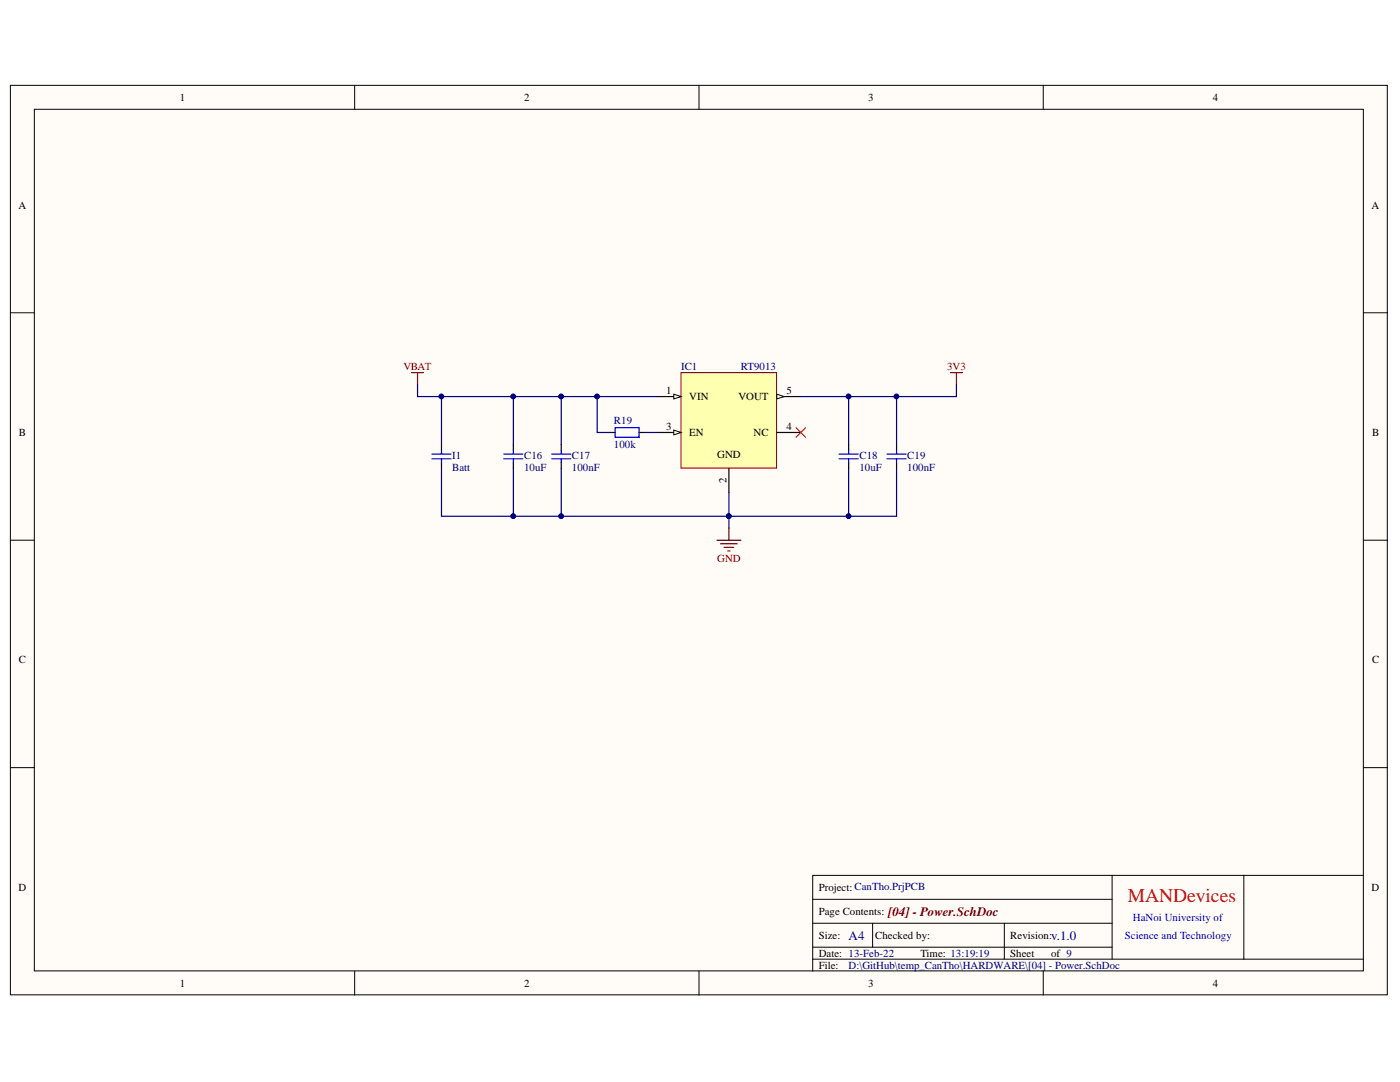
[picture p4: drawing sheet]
<svg xmlns="http://www.w3.org/2000/svg" width="279mm" height="216mm" viewBox="0 0 279 216" stroke-linecap="round" stroke-linejoin="round" font-family="sans-serif">
<defs><g id="words">
<text font-size="3.9" fill="#f00" x="225.1" y="180">MANDevices</text>
<text font-size="2.6" fill="#800000" x="177.3" y="182.7">[04] - Power.SchDoc</text>
<g font-size="2.6" fill="#000080">
<text x="169.4" y="187.5">A4</text>
<text x="209.8" y="187.5">v.1.0</text>
</g>
<g font-size="2.2">
<text x="35.9" y="20.2">1</text>
<text x="104.6" y="20.2">2</text>
<text x="173.3" y="20.2">3</text>
<text x="242" y="20.2">4</text>
<text x="3.7" y="41.6">A</text>
<text x="273.7" y="41.6">A</text>
<text x="132.9" y="78.7">1</text>
<text x="137.6" y="79.9">VIN</text>
<text x="147.4" y="79.9">VOUT</text>
<text x="156.9" y="78.7">5</text>
<text x="3.8" y="87">B</text>
<text x="132.9" y="85.8">3</text>
<text x="137.6" y="87">EN</text>
<text x="150.4" y="87">NC</text>
<text x="156.9" y="85.8">4</text>
<text x="273.8" y="87">B</text>
<text x="143.1" y="91.3">GND</text>
<text x="145" y="96.4" transform="rotate(-90 145 96.4)">2</text>
<text x="3.8" y="132.4">C</text>
<text x="273.8" y="132.4">C</text>
<text x="3.7" y="177.8">D</text>
<text x="163.4" y="177.8">Project: CanTho.PrjPCB</text>
<text x="273.7" y="177.8">D</text>
<text x="163.4" y="182.6">Page Contents:</text>
<text x="163.4" y="187.4">Size:</text>
<text x="163.4" y="190.9">Date: 13-Feb-22</text>
<text x="174.6" y="187.4">Checked by:</text>
<text x="183.7" y="190.9">Time: 13:19:19</text>
<text x="201.6" y="187.4">Revision:</text>
<text x="201.6" y="190.9">Sheet</text>
<text x="209.8" y="190.9">of 9</text>
<text x="35.9" y="196.9">1</text>
<text x="104.6" y="196.9">2</text>
<text x="163.4" y="193.3">File:</text>
<text x="173.3" y="196.9">3</text>
<text x="242" y="196.9">4</text>
</g>
<g font-size="2.2" fill="#800000">
<text x="80.5" y="73.9">VBAT</text>
<text x="189" y="73.9">3V3</text>
<text x="143.1" y="112.1">GND</text>
</g>
<g font-size="2.2" fill="#000080">
<text x="135.9" y="73.9">IC1</text>
<text x="147.8" y="73.9">RT9013</text>
<text x="122.5" y="84.6">R19</text>
<text x="122.5" y="89.4">100k</text>
<text x="90.3" y="91.6">I1</text>
<text x="90.3" y="93.9">Batt</text>
<text x="104.6" y="91.6">C16</text>
<text x="104.6" y="93.9">10uF</text>
<text x="114.1" y="91.6">C17</text>
<text x="114.1" y="93.9">100nF</text>
<text x="171.5" y="91.6">C18</text>
<text x="171.5" y="93.9">10uF</text>
<text x="181.1" y="91.6">C19</text>
<text x="181.1" y="93.9">100nF</text>
<text x="169.4" y="193.3">D:\GitHub\temp_CanTho\HARDWARE\[04] - Power.SchDoc</text>
</g>
<g font-size="2.2" fill="#00f">
<text x="226.1" y="183.8">HaNoi University of</text>
<text x="224.5" y="187.4">Science and Technology</text>
</g>
</g></defs>
<g fill="#fffcf8" stroke="#000" stroke-width=".2">
<path d="M2.1 17h274.8v181.5h-274.8z"/>
<path d="M6.9 21.8h265.2v171.9h-265.2z"/>
</g>
<g fill="none" stroke="#000" stroke-width=".2">
<path d="M70.8 17v4.8M139.5 17v4.8M208.2 17v4.8M2.1 62.4h4.8M272.1 62.4h4.8M2.1 107.8h4.8M272.1 107.8h4.8M2.1 153.2h4.8M272.1 153.2h4.8M162.2 179.4h59.7M221.9 174.7v16.7M248.2 174.7h-86v19.1"/>
<path d="M272.1 174.7h-23.9v16.7M70.8 193.8v4.8M139.5 193.8v4.8M162.2 184.2h59.7M162.2 191.4h109.9M162.2 189h59.7M174.1 184.2v4.8M200.4 184.2v7.2M208.2 193.8v4.8"/>
</g>
<path d="M135.9 74.4h19.1v19h-19.1z" fill="#ffffb0" stroke="#800000" stroke-width=".2"/>
<path d="M155 79.1h4.8" fill="none" stroke="#000" stroke-width=".24"/>
<path d="M155 78.7l1.5 .4-1.5 .5z" fill="#fffcf8"/>
<path d="M155 78.7l1.5 .4-1.5 .5z" fill="none" stroke="#000" stroke-width=".2"/>
<path d="M131.1 86.3h4.8M145.5 93.5v4.7M155 86.3h4.8" fill="none" stroke="#000" stroke-width=".24"/>
<path d="M134.5 85.8l1.4 .5-1.4 .5z" fill="#fffcf8"/>
<path d="M134.5 85.8l1.4 .5-1.4 .5z" fill="none" stroke="#000" stroke-width=".2"/>
<path d="M131.1 79.1h4.8" fill="none" stroke="#000" stroke-width=".24"/>
<path d="M134.5 78.7l1.4 .4-1.4 .5z" fill="#fffcf8"/>
<path d="M134.5 78.7l1.4 .4-1.4 .5z" fill="none" stroke="#000" stroke-width=".2"/>
<path d="M82.1 74.4h2.4M83.3 74.4v2.3M189.7 74.4h2.4M190.9 74.4v2.3M143.1 107.8h4.8M143.8 108.5h3.3M144.5 109.2h1.9M145.2 109.9h.5M145.5 105.4v2.4" fill="none" stroke="#800000" stroke-width=".24"/>
<g fill="none" stroke="#000080" stroke-width=".24">
<path d="M83.3 76.7v2.4h4.8M102.4 79.1h-14.3v9.6M112 79.1v9.6M119.2 79.1v7.2h2.4M131.1 79.1h-28.7v9.6M159.8 79.1h9.6v9.6M178.9 79.1v9.6M190.9 76.7v2.4h-21.5M88.1 93.5v9.5h14.3M102.4 93.5v9.5h9.6M112 93.5v9.5h57.4v-9.5M128.7 86.3h2.4"/>
<path d="M145.5 98.2v7.2M178.9 93.5v9.5h-9.5"/>
</g>
<g fill="#000080" stroke="#000080" stroke-width=".2">
<circle cx="145.4" cy="103" r=".45"/>
<circle cx="169.3" cy="79.1" r=".45"/>
<circle cx="178.9" cy="79.1" r=".45"/>
<circle cx="169.3" cy="103" r=".45"/>
<circle cx="112" cy="79.1" r=".45"/>
<circle cx="102.4" cy="103" r=".45"/>
<circle cx="112" cy="103" r=".45"/>
<circle cx="88.1" cy="79.1" r=".45"/>
<circle cx="102.4" cy="79.1" r=".45"/>
<circle cx="119.2" cy="79.1" r=".45"/>
</g>
<path d="M88.1 88.7v1.2M88.1 92.3v1.2M102.4 88.7v1.2M102.4 92.3v1.2M112 88.7v1.2M112 92.3v1.2M121.6 86.3h1.2M127.5 86.3h1.2M169.4 88.7v1.2M169.4 92.3v1.2M178.9 88.7v1.2M178.9 92.3v1.2" fill="none" stroke="#000" stroke-width=".24"/>
<g fill="none" stroke="#00f" stroke-width=".24">
<path d="M86.2 90.6h3.8M86.2 91.6h3.8M88.1 89.9v.7M88.1 91.6v.7M100.5 90.6h3.9M100.5 91.6h3.9M102.4 89.9v.7M102.4 91.6v.7M110.1 90.6h3.8M110.1 91.6h3.8M112 89.9v.7M112 91.6v.7"/>
<path d="M122.8 85.3h4.7v2h-4.7zM167.5 90.6h3.8M167.5 91.6h3.8M169.4 89.9v.7M169.4 91.6v.7M177 90.6h3.8M177 91.6h3.8M178.9 89.9v.7M178.9 91.6v.7"/>
</g>
<path d="M158.9 85.3l1.9 2M160.8 85.3l-1.9 2" fill="none" stroke="#f00" stroke-width=".2"/>
<use href="#words"/>
</svg>
